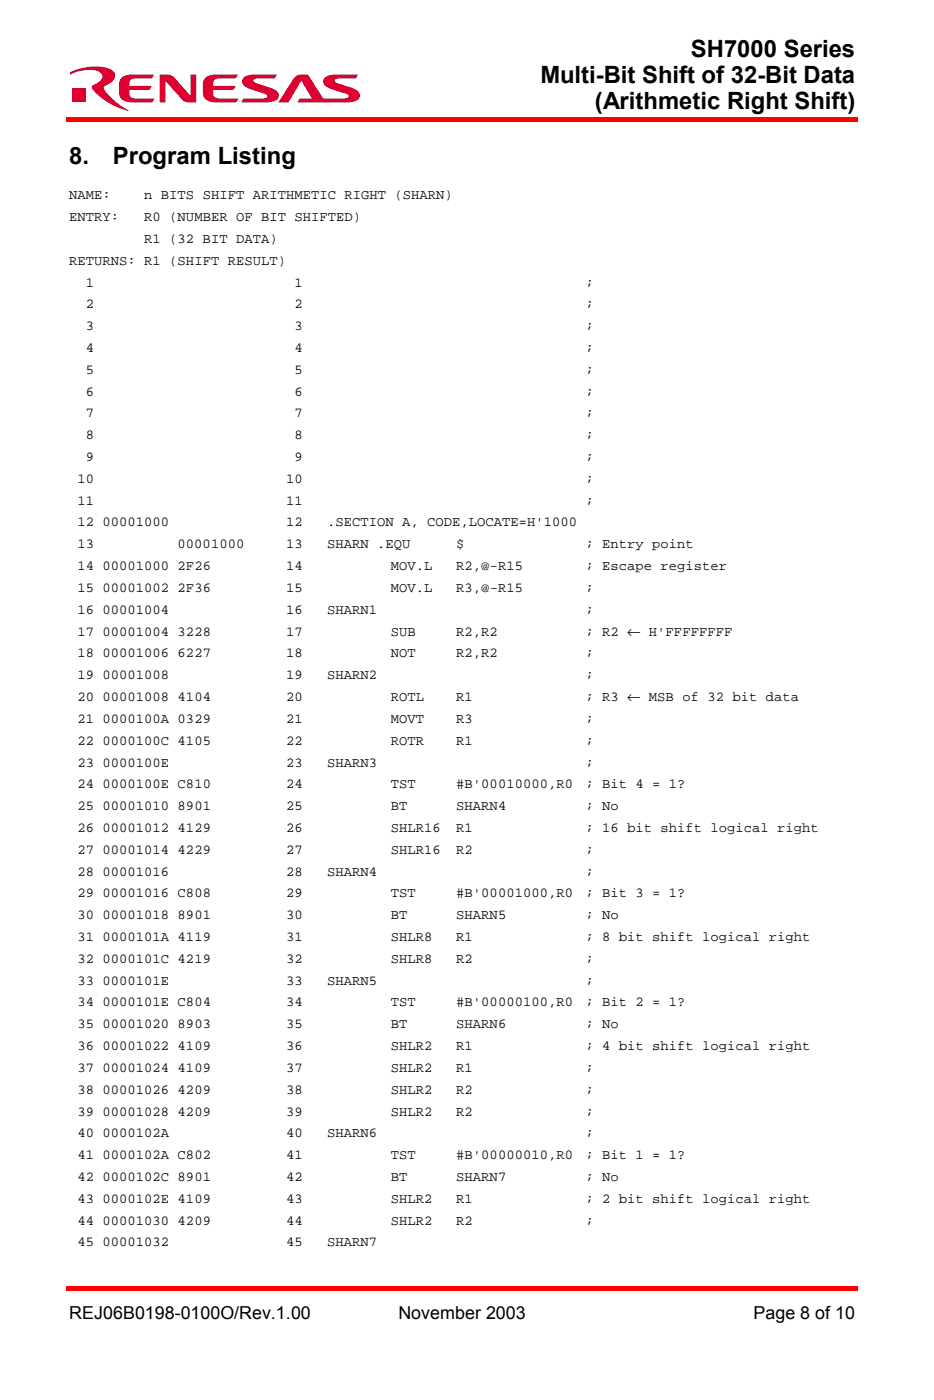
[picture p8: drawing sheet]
<svg xmlns="http://www.w3.org/2000/svg" width="166mm" height="249mm" viewBox="0 0 166 249" stroke-linecap="round" stroke-linejoin="round" font-family="sans-serif">
<defs><g id="words">
<g font-size="4.2">
<text x="122.8" y="10.1">SH7000 Series</text>
<text x="96" y="14.7">Multi-Bit Shift of 32-Bit Data</text>
<text x="105.7" y="19.3">(Arithmetic Right Shift)</text>
<text x="12.3" y="29.2">8.</text>
<text x="20.1" y="29.2">Program Listing</text>
</g>
<g font-size="3.2">
<text x="12.3" y="234.6">REJ06B0198-0100O/Rev.1.00</text>
<text x="70.8" y="234.6">November 2003</text>
<text x="133.9" y="234.6">Page 8 of 10</text>
</g>
<g font-size="2.5">
<text x="12.3" y="35.4">NAME:</text>
<text x="25.6" y="35.4">n BITS SHIFT ARITHMETIC RIGHT (SHARN)</text>
<text x="12.3" y="39.3">ENTRY:</text>
<text x="25.6" y="39.3">R0 (NUMBER OF BIT SHIFTED)</text>
<text x="12.3" y="47.1">RETURNS: R1 (SHIFT RESULT)</text>
<text x="25.6" y="43.2">R1 (32 BIT DATA)</text>
<text x="15.3" y="51">1</text>
<text x="52.3" y="51">1</text>
<text x="104" y="51">;</text>
<text x="15.3" y="54.9">2</text>
<text x="15.3" y="58.7">3</text>
<text x="52.3" y="54.9">2</text>
<text x="52.3" y="58.7">3</text>
<text x="104" y="54.9">;</text>
<text x="104" y="58.7">;</text>
<text x="15.3" y="62.6">4</text>
<text x="52.3" y="62.6">4</text>
<text x="104" y="62.6">;</text>
<text x="15.3" y="66.5">5</text>
<text x="15.3" y="70.4">6</text>
<text x="52.3" y="66.5">5</text>
<text x="52.3" y="70.4">6</text>
<text x="104" y="66.5">;</text>
<text x="104" y="70.4">;</text>
<text x="15.3" y="74.2">7</text>
<text x="52.3" y="74.2">7</text>
<text x="104" y="74.2">;</text>
<text x="15.3" y="78.1">8</text>
<text x="15.3" y="82">9</text>
<text x="52.3" y="78.1">8</text>
<text x="52.3" y="82">9</text>
<text x="104" y="78.1">;</text>
<text x="104" y="82">;</text>
<text x="13.8" y="85.9">10</text>
<text x="13.8" y="89.8">11</text>
<text x="50.8" y="85.9">10</text>
<text x="50.8" y="89.8">11</text>
<text x="104" y="85.9">;</text>
<text x="104" y="89.8">;</text>
<text x="13.8" y="93.6">12 00001000</text>
<text x="50.8" y="93.6">12</text>
<text x="58.2" y="93.6">.SECTION A, CODE,LOCATE=H'1000</text>
<text x="13.8" y="97.5">13</text>
<text x="13.8" y="101.4">14 00001000 2F26</text>
<text x="31.6" y="97.5">00001000</text>
<text x="50.8" y="97.5">13</text>
<text x="50.8" y="101.4">14</text>
<text x="58.2" y="97.5">SHARN .EQU</text>
<text x="69.5" y="101.4">MOV.L</text>
<text x="81.1" y="101.4">R2,@-R15</text>
<text x="81.1" y="97.5">$</text>
<text x="104" y="97.5">; Entry point</text>
<text x="104" y="101.4">; Escape register</text>
<text x="13.8" y="105.3">15 00001002 2F36</text>
<text x="50.8" y="105.3">15</text>
<text x="69.5" y="105.3">MOV.L</text>
<text x="81.1" y="105.3">R3,@-R15</text>
<text x="104" y="105.3">;</text>
<text x="13.8" y="109.2">16 00001004</text>
<text x="13.8" y="113.1">17 00001004 3228</text>
<text x="50.8" y="109.2">16</text>
<text x="50.8" y="113.1">17</text>
<text x="58.2" y="109.2">SHARN1</text>
<text x="69.5" y="113.1">SUB</text>
<text x="81.1" y="113.1">R2,R2</text>
<text x="104" y="109.2">;</text>
<text x="104" y="113.1">; R2 ← H'FFFFFFFF</text>
<text x="13.8" y="116.9">18 00001006 6227</text>
<text x="50.8" y="116.9">18</text>
<text x="69.5" y="116.9">NOT</text>
<text x="81.1" y="116.9">R2,R2</text>
<text x="104" y="116.9">;</text>
<text x="13.8" y="120.8">19 00001008</text>
<text x="13.8" y="124.7">20 00001008 4104</text>
<text x="50.8" y="120.8">19</text>
<text x="50.8" y="124.7">20</text>
<text x="58.2" y="120.8">SHARN2</text>
<text x="69.5" y="124.7">ROTL</text>
<text x="81.1" y="124.7">R1</text>
<text x="104" y="120.8">;</text>
<text x="104" y="124.7">; R3 ← MSB of 32 bit data</text>
<text x="13.8" y="128.6">21 0000100A 0329</text>
<text x="50.8" y="128.6">21</text>
<text x="69.5" y="128.6">MOVT</text>
<text x="81.1" y="128.6">R3</text>
<text x="104" y="128.6">;</text>
<text x="13.8" y="132.5">22 0000100C 4105</text>
<text x="13.8" y="136.3">23 0000100E</text>
<text x="50.8" y="136.3">23</text>
<text x="50.8" y="132.5">22</text>
<text x="58.2" y="136.3">SHARN3</text>
<text x="69.5" y="132.5">ROTR</text>
<text x="81.1" y="132.5">R1</text>
<text x="104" y="132.5">;</text>
<text x="104" y="136.3">;</text>
<text x="13.8" y="140.2">24 0000100E C810</text>
<text x="50.8" y="140.2">24</text>
<text x="69.5" y="140.2">TST</text>
<text x="81.1" y="140.2">#B'00010000,R0</text>
<text x="104" y="140.2">; Bit 4 = 1?</text>
<text x="13.8" y="144.1">25 00001010 8901</text>
<text x="13.8" y="148">26 00001012 4129</text>
<text x="50.8" y="144.1">25</text>
<text x="50.8" y="148">26</text>
<text x="69.5" y="144.1">BT</text>
<text x="69.5" y="148">SHLR16</text>
<text x="81.1" y="144.1">SHARN4</text>
<text x="81.1" y="148">R1</text>
<text x="104" y="148">; 16 bit shift logical right</text>
<text x="104" y="144.1">; No</text>
<text x="13.8" y="151.8">27 00001014 4229</text>
<text x="13.8" y="155.7">28 00001016</text>
<text x="50.8" y="155.7">28</text>
<text x="50.8" y="151.8">27</text>
<text x="58.2" y="155.7">SHARN4</text>
<text x="69.5" y="151.8">SHLR16</text>
<text x="81.1" y="151.8">R2</text>
<text x="104" y="155.7">;</text>
<text x="104" y="151.8">;</text>
<text x="13.8" y="159.6">29 00001016 C808</text>
<text x="50.8" y="159.6">29</text>
<text x="69.5" y="159.6">TST</text>
<text x="81.1" y="159.6">#B'00001000,R0</text>
<text x="104" y="159.6">; Bit 3 = 1?</text>
<text x="13.8" y="163.5">30 00001018 8901</text>
<text x="13.8" y="167.4">31 0000101A 4119</text>
<text x="50.8" y="163.5">30</text>
<text x="50.8" y="167.4">31</text>
<text x="69.5" y="163.5">BT</text>
<text x="69.5" y="167.4">SHLR8</text>
<text x="81.1" y="163.5">SHARN5</text>
<text x="81.1" y="167.4">R1</text>
<text x="104" y="167.4">; 8 bit shift logical right</text>
<text x="104" y="163.5">; No</text>
<text x="13.8" y="171.3">32 0000101C 4219</text>
<text x="50.8" y="171.3">32</text>
<text x="69.5" y="171.3">SHLR8</text>
<text x="81.1" y="171.3">R2</text>
<text x="104" y="171.3">;</text>
<text x="13.8" y="175.1">33 0000101E</text>
<text x="13.8" y="179">34 0000101E C804</text>
<text x="50.8" y="175.1">33</text>
<text x="50.8" y="179">34</text>
<text x="58.2" y="175.1">SHARN5</text>
<text x="69.5" y="179">TST</text>
<text x="81.1" y="179">#B'00000100,R0</text>
<text x="104" y="175.1">;</text>
<text x="104" y="179">; Bit 2 = 1?</text>
<text x="13.8" y="182.9">35 00001020 8903</text>
<text x="50.8" y="182.9">35</text>
<text x="69.5" y="182.9">BT</text>
<text x="81.1" y="182.9">SHARN6</text>
<text x="104" y="182.9">; No</text>
<text x="13.8" y="186.8">36 00001022 4109</text>
<text x="13.8" y="190.7">37 00001024 4109</text>
<text x="50.8" y="186.8">36</text>
<text x="50.8" y="190.7">37</text>
<text x="69.5" y="186.8">SHLR2</text>
<text x="69.5" y="190.7">SHLR2</text>
<text x="81.1" y="186.8">R1</text>
<text x="81.1" y="190.7">R1</text>
<text x="104" y="186.8">; 4 bit shift logical right</text>
<text x="104" y="190.7">;</text>
<text x="13.8" y="194.5">38 00001026 4209</text>
<text x="50.8" y="194.5">38</text>
<text x="69.5" y="194.5">SHLR2</text>
<text x="81.1" y="194.5">R2</text>
<text x="104" y="194.5">;</text>
<text x="13.8" y="198.4">39 00001028 4209</text>
<text x="13.8" y="202.3">40 0000102A</text>
<text x="50.8" y="202.3">40</text>
<text x="50.8" y="198.4">39</text>
<text x="58.2" y="202.3">SHARN6</text>
<text x="69.5" y="198.4">SHLR2</text>
<text x="81.1" y="198.4">R2</text>
<text x="104" y="202.3">;</text>
<text x="104" y="198.4">;</text>
<text x="13.8" y="206.2">41 0000102A C802</text>
<text x="50.8" y="206.2">41</text>
<text x="69.5" y="206.2">TST</text>
<text x="81.1" y="206.2">#B'00000010,R0</text>
<text x="104" y="206.2">; Bit 1 = 1?</text>
<text x="13.8" y="210">42 0000102C 8901</text>
<text x="13.8" y="213.9">43 0000102E 4109</text>
<text x="50.8" y="210">42</text>
<text x="50.8" y="213.9">43</text>
<text x="69.5" y="210">BT</text>
<text x="69.5" y="213.9">SHLR2</text>
<text x="81.1" y="210">SHARN7</text>
<text x="81.1" y="213.9">R1</text>
<text x="104" y="213.9">; 2 bit shift logical right</text>
<text x="104" y="210">; No</text>
<text x="13.8" y="217.8">44 00001030 4209</text>
<text x="13.8" y="221.7">45 00001032</text>
<text x="50.8" y="221.7">45</text>
<text x="50.8" y="217.8">44</text>
<text x="58.2" y="221.7">SHARN7</text>
<text x="69.5" y="217.8">SHLR2</text>
<text x="81.1" y="217.8">R2</text>
<text x="104" y="217.8">;</text>
</g>
</g></defs>
<g fill="#f00">
<path d="M11.8 20.9h140.7v.8h-140.7z"/>
<path d="M11.8 228.8h140.7v.8h-140.7z"/>
</g>
<g fill="#df0031">
<path d="M28.4 13.2a3.6 3.6 0 0 1 2.4 .4l3.1 3.4v-3.8h1v5a2.85 2.85 0 0 1-2.6-.5l-2.9-3.2v3.7h-1z"/>
<path d="M21.8 13.7l1.1-.4 4.5-.1-.4 .7-3.4 .1a.91 .91 0 0 0-.6 1.3h4l-.3 .5-.3 .2h-3.4v.7a.87 .87 0 0 0 1.2 .8h3.3l-.3 .6-.3 .1h-3.3a2.22 2.22 0 0 1-2.4-1.2 4.9 4.9 0 0 1 .2-3z"/>
<path d="M36.7 13.7l1.1-.4 4.5-.1-.4 .7-3.4 .1a.91 .91 0 0 0-.6 1.3h4l-.3 .5-.3 .2h-3.4v.7a.87 .87 0 0 0 1.2 .8h3.3l-.3 .6-.3 .1h-3.3a2.22 2.22 0 0 1-2.4-1.2 4.9 4.9 0 0 1 .2-3z"/>
<path d="M43.2 13.9a2.83 2.83 0 0 1 2.2-.7h3.8l-.4 .7-3.3 .1-.3 .1-.2 .3a.92 .92 0 0 0 1 .5l1.7 .6a2.11 2.11 0 0 1 1.9 1.5 1.14 1.14 0 0 1-1 1.1l-1.4 .1h-4.3l.4-.7h3.7l.3-.1 .2-.3a.92 .92 0 0 0-.9-.6l-1.7-.5a2.11 2.11 0 0 1-1.9-1.5z"/>
<path d="M53.3 17.5h7.6l.9-.1 .2-.3a.92 .92 0 0 0-1-.6l-1.7-.5a2.11 2.11 0 0 1-1.9-1.5 1.14 1.14 0 0 1 1-1.1l1.4-.2h3.9l-.5 .7-3.2 .1-.3 .1-.2 .3a.92 .92 0 0 0 .9 .5l1.7 .6a2.1 2.1 0 0 1 1.9 1.5 1.14 1.14 0 0 1-1 1.1l-1.4 .1h-8.7z"/>
<path d="M52.4 13.7a1.63 1.63 0 0 1 1.3-.5h1l3.2 5-2.5-.7-1.8-3.1-2.3 3.8h-1.8z"/>
<path d="M12.8 15.7h2.4v2.3h-2.4z"/>
<path d="M12.5 12.8a9.3 9.3 0 0 1 7.2-.4 1.31 1.31 0 0 1 .8 1.1 1.31 1.31 0 0 1-.8 1.2l-.9 .5a.5 .5 0 0 0-.4 .4 .5 .5 0 0 0 .3 .5 13.2 13.2 0 0 0 4.2 3.6 11.3 11.3 0 0 1-6.5-4l-.1-.4 .7-.4a1.71 1.71 0 0 0 1.2-1.5 2.08 2.08 0 0 0-2.1-1 9.3 9.3 0 0 0-3.7 .8z"/>
</g>
<use href="#words"/>
</svg>
